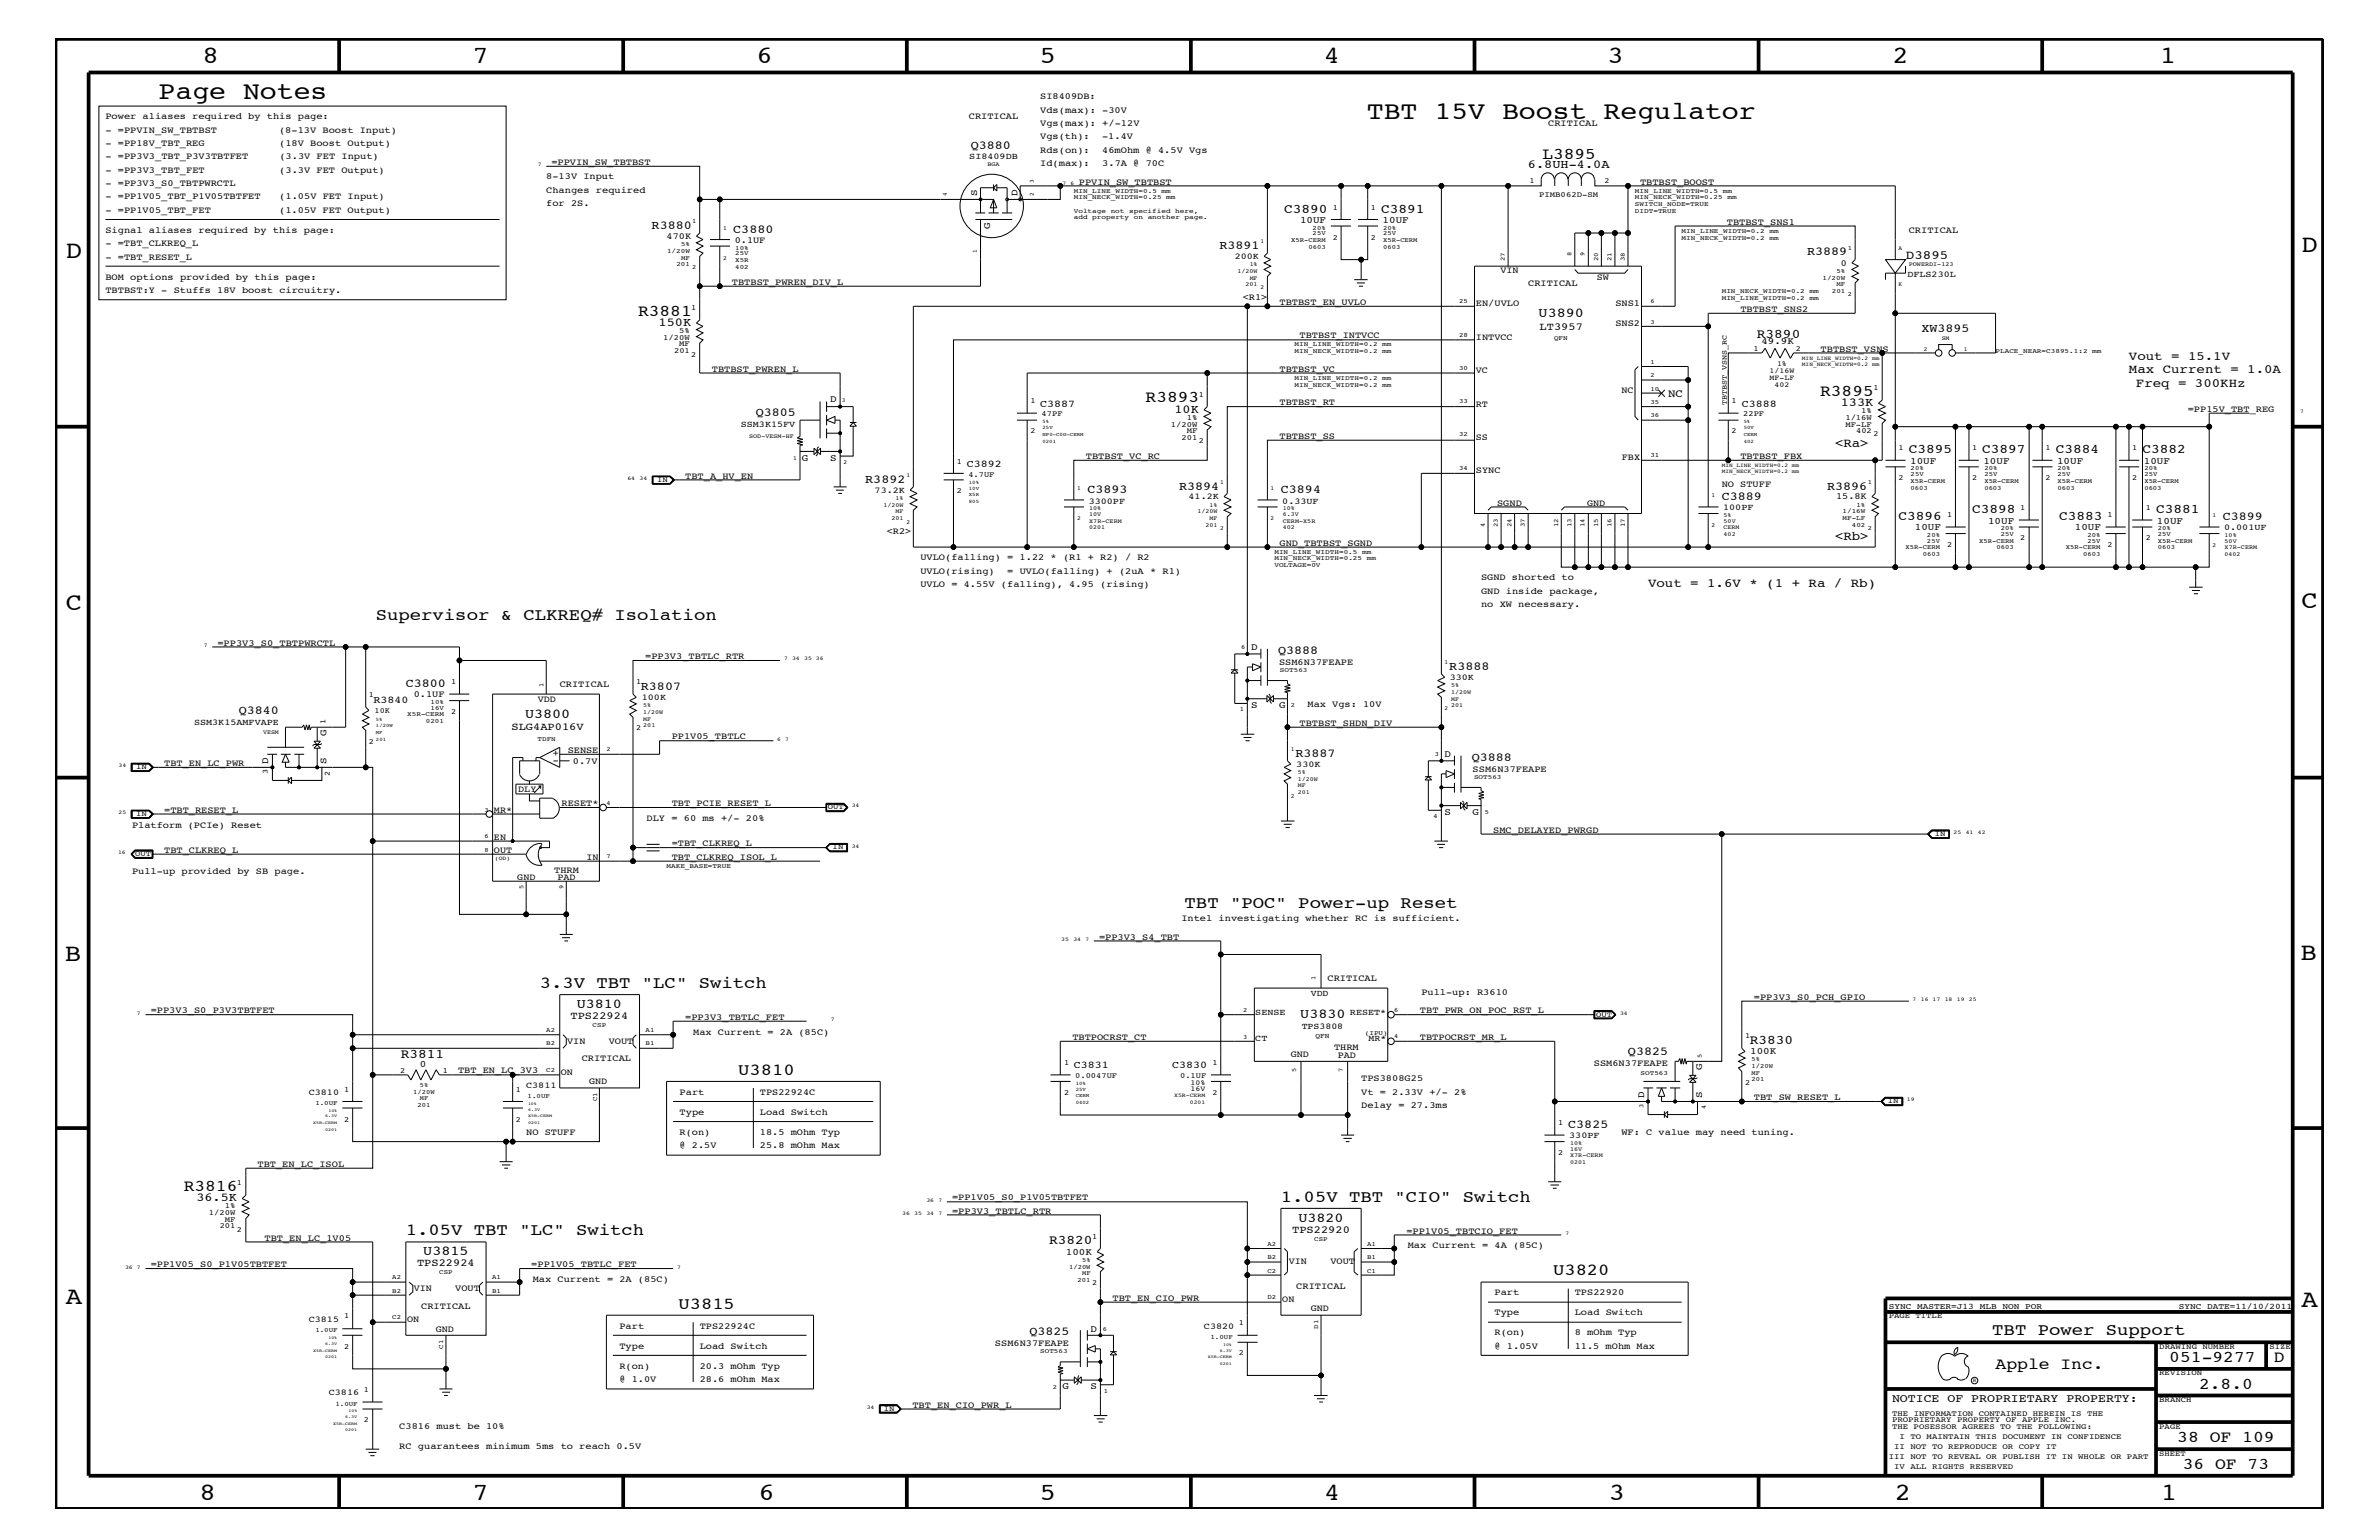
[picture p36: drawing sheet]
<svg xmlns="http://www.w3.org/2000/svg" width="432mm" height="279mm" viewBox="0 0 432 279" stroke-linecap="round" stroke-linejoin="round" font-family="sans-serif">
<defs><g id="words">
<g font-size="4.6">
<text x="28.8" y="18">Page Notes</text>
<text x="248.1" y="21.6">TBT 15V Boost Regulator</text>
</g>
<g font-size="4.5">
<text x="36.7" y="11.5">8</text>
<text x="85.8" y="11.5">7</text>
<text x="137.3" y="11.5">6</text>
<text x="188.7" y="11.5">5</text>
<text x="240.3" y="11.5">4</text>
<text x="291.8" y="11.5">3</text>
<text x="343.5" y="11.5">2</text>
<text x="392" y="11.5">1</text>
<text x="11.9" y="46.8">D</text>
<text x="417.7" y="45.7">D</text>
<text x="11.9" y="110.6">C</text>
<text x="417.7" y="110.3">C</text>
<text x="11.8" y="174.3">B</text>
<text x="417.6" y="174.2">B</text>
<text x="11.9" y="236.7">A</text>
<text x="417.7" y="237.1">A</text>
<text x="36.2" y="272.1">8</text>
<text x="85.8" y="272.1">7</text>
<text x="137.7" y="272.1">6</text>
<text x="188.7" y="272.1">5</text>
<text x="240.4" y="272.1">4</text>
<text x="292" y="272.1">3</text>
<text x="343.9" y="272.1">2</text>
<text x="392.2" y="272.1">1</text>
</g>
<g font-size="3">
<text x="280" y="28.8">L3895</text>
<text x="115.8" y="57.3">R3881</text>
<text x="330.4" y="71.8">R3895</text>
<text x="207.9" y="73">R3893</text>
<text x="68.2" y="112.6">Supervisor &amp; CLKREQ# Isolation</text>
<text x="215" y="164.7">TBT &quot;POC&quot; Power-up Reset</text>
<text x="98" y="179.3">3.3V TBT &quot;LC&quot; Switch</text>
<text x="134" y="195">U3810</text>
<text x="33.4" y="216.1">R3816</text>
<text x="232.5" y="218">1.05V TBT &quot;CIO&quot; Switch</text>
<text x="73.7" y="224.1">1.05V TBT &quot;LC&quot; Switch</text>
<text x="281.9" y="231.3">U3820</text>
<text x="123.1" y="237.4">U3815</text>
<text x="361.6" y="242.3">TBT Power Support</text>
<text x="362.2" y="248.4">Apple Inc.</text>
<text x="393.7" y="247.1">051-9277</text>
<text x="399.2" y="252">2.8.0</text>
<text x="412.7" y="247.1">D</text>
<text x="395.2" y="261.6">38 OF 109</text>
<text x="396.2" y="266.6">36 OF 73</text>
</g>
<g font-size="2.5">
<text x="279.3" y="57.5">U3890</text>
<text x="95.3" y="130.2">U3800</text>
<text x="104.7" y="182.9">U3810</text>
<text x="236" y="184.7">U3830</text>
<text x="235.7" y="221.7">U3820</text>
<text x="76.8" y="227.7">U3815</text>
</g>
<g font-size="2.4">
<text x="233.1" y="38.6">C3890</text>
<text x="250.7" y="38.6">C3891</text>
<text x="318.9" y="61.4">R3890</text>
<text x="346.5" y="82.2">C3895</text>
<text x="359.7" y="82.2">C3897</text>
<text x="373.1" y="82.2">C3884</text>
<text x="388.9" y="82.2">C3882</text>
<text x="344.6" y="94.3">C3896</text>
<text x="358" y="93.2">C3898</text>
<text x="373.7" y="94.3">C3883</text>
<text x="391.3" y="93.2">C3881</text>
<text x="72.8" y="192">R3811</text>
<text x="317.6" y="189.4">R3830</text>
<text x="190.4" y="225.7">R3820</text>
</g>
<g font-size="2.3">
<text x="345.9" y="47">D3895</text>
<text x="386.4" y="65.3">Vout = 15.1V</text>
<text x="386.4" y="67.7">Max Current = 1.0A</text>
<text x="387.7" y="70.1">Freq = 300KHz</text>
<text x="333.1" y="81.1">&lt;Ra&gt;</text>
<text x="333.1" y="98">&lt;Rb&gt;</text>
<text x="299.1" y="106.5">Vout = 1.6V * (1 + Ra / Rb)</text>
</g>
<g font-size="2.2">
<text x="176.2" y="27.1">Q3880</text>
<text x="277.3" y="30.5">6.8UH-4.0A</text>
<text x="118.3" y="41.5">R3880</text>
<text x="133.1" y="42.3">C3880</text>
<text x="221.3" y="45.2">R3891</text>
<text x="328" y="46.3">R3889</text>
<text x="119.5" y="59.1">150K</text>
<text x="348.8" y="60.3">XW3895</text>
<text x="137.2" y="75.6">Q3805</text>
<text x="213.2" y="74.9">10K</text>
<text x="334.1" y="73.7">133K</text>
<text x="157.1" y="87.6">R3892</text>
<text x="197.4" y="89.5">C3893</text>
<text x="214" y="88.8">R3894</text>
<text x="232.5" y="89.5">C3894</text>
<text x="331.6" y="88.8">R3896</text>
<text x="312.5" y="90.7">C3889</text>
<text x="403.4" y="94.3">C3899</text>
<text x="232" y="118.6">Q3888</text>
<text x="73.7" y="124.7">C3800</text>
<text x="116.3" y="125.2">R3807</text>
<text x="263.1" y="121.5">R3888</text>
<text x="43.3" y="129.6">Q3840</text>
<text x="235.1" y="137.3">R3887</text>
<text x="267.1" y="138">Q3888</text>
<text x="295.5" y="191.4">Q3825</text>
<text x="284.6" y="204.7">C3825</text>
<text x="35.6" y="217.9">36.5K</text>
<text x="186.9" y="242.3">Q3825</text>
</g>
<text font-size="2.1" x="343.4" y="254.4">NOTICE OF PROPRIETARY PROPERTY:</text>
<text font-size="2" x="302.8" y="72">NC</text>
<g font-size="1.9">
<text x="279.4" y="59.8">LT3957</text>
<text x="188.8" y="73.8">C3887</text>
<text x="316.1" y="73.8">C3888</text>
<text x="175.5" y="84.7">C3892</text>
<text x="67.8" y="127.6">R3840</text>
<text x="92.8" y="132.5">SLG4AP016V</text>
<text x="103.5" y="184.9">TPS22924</text>
<text x="194.9" y="193.7">C3831</text>
<text x="212.8" y="193.7">C3830</text>
<text x="234.5" y="223.6">TPS22920</text>
<text x="75.7" y="229.6">TPS22924</text>
</g>
<g font-size="1.8">
<text x="177.4" y="35.6" transform="rotate(-90 177.4 35.6)">S</text>
<text x="184.7" y="35.6" transform="rotate(-90 184.7 35.6)">D</text>
<text x="179.7" y="41.6" transform="rotate(-90 179.7 41.6)">G</text>
<text x="236" y="40.4">10UF</text>
<text x="251" y="40.4">10UF</text>
<text x="319.7" y="62.3">49.9K</text>
<text x="150.7" y="73">D</text>
<text x="145.5" y="83.6">G</text>
<text x="150.7" y="83.6">S</text>
<text x="346.7" y="84.1">10UF</text>
<text x="360" y="84.1">10UF</text>
<text x="373.4" y="84.1">10UF</text>
<text x="389.1" y="84.1">10UF</text>
<text x="360.8" y="95">10UF</text>
<text x="391.5" y="95">10UF</text>
<text x="347.6" y="96.2">10UF</text>
<text x="376.6" y="96.2">10UF</text>
<text x="227.1" y="117.9">D</text>
<text x="227.1" y="128.5">S</text>
<text x="232.2" y="128.5">G</text>
<text x="59.3" y="133.5" transform="rotate(-90 59.3 133.5)">G</text>
<text x="262.2" y="137.3">D</text>
<text x="48.7" y="138.6" transform="rotate(-90 48.7 138.6)">D</text>
<text x="59.3" y="138.6" transform="rotate(-90 59.3 138.6)">S</text>
<text x="262.2" y="147.9">S</text>
<text x="267.3" y="147.9">G</text>
<text x="317.7" y="191.2">100K</text>
<text x="76.2" y="193.7">0</text>
<text x="308.9" y="194.2" transform="rotate(-90 308.9 194.2)">G</text>
<text x="298.4" y="199.2" transform="rotate(-90 298.4 199.2)">D</text>
<text x="308.9" y="199.2" transform="rotate(-90 308.9 199.2)">S</text>
<text x="193.5" y="227.6">100K</text>
<text x="198" y="241.6">D</text>
<text x="192.9" y="252.1">G</text>
<text x="198" y="252.1">S</text>
</g>
<g font-size="1.7">
<text x="188.8" y="18">SI8409DB:</text>
<text x="19.1" y="21.6">Power aliases required by this page:</text>
<text x="175.9" y="21.6">CRITICAL</text>
<text x="188.8" y="22.9">Vgs(max): +/-12V</text>
<text x="188.8" y="20.4">Vds(max): -30V</text>
<text x="281" y="22.9">CRITICAL</text>
<text x="19.1" y="26.5">- =PP18V_TBT_REG</text>
<text x="19.1" y="24.1">- =PPVIN_SW_TBTBST</text>
<text x="19.1" y="28.9">- =PP3V3_TBT_P3V3TBTFET</text>
<text x="50.7" y="24.1">(8-13V Boost Input)</text>
<text x="50.7" y="26.5">(18V Boost Output)</text>
<text x="50.7" y="28.9">(3.3V FET Input)</text>
<text x="100.1" y="29.9">=PPVIN_SW_TBTBST</text>
<text x="188.8" y="27.7">Rds(on):</text>
<text x="188.8" y="25.3">Vgs(th):</text>
<text x="200" y="25.3">-1.4V</text>
<text x="200.1" y="27.7">46mOhm @ 4.5V Vgs</text>
<text x="19.1" y="33.7">- =PP3V3_S0_TBTPWRCTL</text>
<text x="19.1" y="31.4">- =PP3V3_TBT_FET</text>
<text x="50.7" y="31.4">(3.3V FET Output)</text>
<text x="99.1" y="32.5">8-13V Input</text>
<text x="99.1" y="35">Changes required</text>
<text x="188.8" y="30.2">Id(max):</text>
<text x="195.8" y="33.6">PPVIN_SW_TBTBST</text>
<text x="200.1" y="30.2">3.7A @ 70C</text>
<text x="297.7" y="33.6">TBTBST_BOOST</text>
<text x="19.1" y="36.2">- =PP1V05_TBT_P1V05TBTFET</text>
<text x="19.1" y="38.6">- =PP1V05_TBT_FET</text>
<text x="50.7" y="38.6">(1.05V FET Output)</text>
<text x="50.7" y="36.2">(1.05V FET Input)</text>
<text x="99.1" y="37.4">for 2S.</text>
<text x="313.4" y="40.8">TBTBST_SNS1</text>
<text x="19.1" y="42.3">Signal aliases required by this page:</text>
<text x="19.1" y="44.6">- =TBT_CLKREQ_L</text>
<text x="19.1" y="47.1">- =TBT_RESET_L</text>
<text x="121" y="43.4">470K</text>
<text x="133.3" y="44.1">0.1UF</text>
<text x="346.5" y="42.3">CRITICAL</text>
<text x="19.1" y="50.7">BOM options provided by this page:</text>
<text x="19.1" y="53.2">TBTBST:Y - Stuffs 18V boost circuitry.</text>
<text x="132.8" y="51.7">TBTBST_PWREN_DIV_L</text>
<text x="272.3" y="49.6">VIN</text>
<text x="277.4" y="51.9">CRITICAL</text>
<text x="289.8" y="50.7">SW</text>
<text x="334.1" y="48.2">0</text>
<text x="225.6" y="54.4">&lt;R1&gt;</text>
<text x="232.2" y="55.3">TBTBST_EN_UVLO</text>
<text x="267.9" y="55.6">EN/UVLO</text>
<text x="293.2" y="55.6">SNS1</text>
<text x="293.2" y="59.2">SNS2</text>
<text x="315.9" y="56.6">TBTBST_SNS2</text>
<text x="235.9" y="61.4">TBTBST_INTVCC</text>
<text x="267.9" y="61.7">INTVCC</text>
<text x="330.5" y="63.9">TBTBST_VSNS</text>
<text x="129.2" y="67.5">TBTBST_PWREN_L</text>
<text x="232.2" y="67.5">TBTBST_VC</text>
<text x="267.9" y="67.7">VC</text>
<text x="294.3" y="71.3">NC</text>
<text x="232.2" y="73.5">TBTBST_RT</text>
<text x="267.9" y="73.8">RT</text>
<text x="397.1" y="74.7">=PP15V_TBT_REG</text>
<text x="197.1" y="83.3">TBTBST_VC_RC</text>
<text x="232.2" y="79.6">TBTBST_SS</text>
<text x="267.9" y="79.9">SS</text>
<text x="294.4" y="83.5">FBX</text>
<text x="315.9" y="83.3">TBTBST_FBX</text>
<text x="124.4" y="86.9">TBT_A_HV_EN</text>
<text x="267.9" y="85.9">SYNC</text>
<text x="312.5" y="88.3">NO STUFF</text>
<text x="271.7" y="91.7">SGND</text>
<text x="288.1" y="91.7">GND</text>
<text x="333.2" y="90.6">15.8K</text>
<text x="161" y="96.8">&lt;R2&gt;</text>
<text x="167" y="101.6">UVLO(falling) = 1.22 * (R1 + R2) / R2</text>
<text x="232.2" y="99">GND_TBTBST_SGND</text>
<text x="167" y="106.5">UVLO = 4.55V (falling), 4.95 (rising)</text>
<text x="167" y="104.1">UVLO(rising)</text>
<text x="182.8" y="104.1">= UVLO(falling) + (2uA * R1)</text>
<text x="268.8" y="107.7">GND inside package,</text>
<text x="268.8" y="105.3">SGND shorted to</text>
<text x="268.8" y="110.2">no XW necessary.</text>
<text x="39.5" y="117.2">=PP3V3_S0_TBTPWRCTL</text>
<text x="117.1" y="119.6">=PP3V3_TBTLC_RTR</text>
<text x="101.6" y="124.7">CRITICAL</text>
<text x="232.2" y="120.6">SSM6N37FEAPE</text>
<text x="75.1" y="126.5">0.1UF</text>
<text x="97.6" y="127.4">VDD</text>
<text x="235.9" y="131.7">TBTBST_SHDN_DIV</text>
<text x="237.3" y="128.3">Max Vgs: 10V</text>
<text x="100.3" y="137.2">+</text>
<text x="103" y="136.6">SENSE</text>
<text x="121.9" y="134.1">PP1V05_TBTLC</text>
<text x="29.8" y="139">TBT_EN_LC_PWR</text>
<text x="94.1" y="143.7">DLY</text>
<text x="100.3" y="138.5">-</text>
<text x="104" y="138.5">0.7V</text>
<text x="267.3" y="140">SSM6N37FEAPE</text>
<text x="29.8" y="147.5">=TBT_RESET_L</text>
<text x="89.7" y="147.5">MR*</text>
<text x="101.9" y="146.2">RESET*</text>
<text x="117.3" y="149">DLY = 60 ms +/- 20%</text>
<text x="121.9" y="146.2">TBT_PCIE_RESET_L</text>
<text x="24" y="150.1">Platform (PCIe) Reset</text>
<text x="29.8" y="154.7">TBT_CLKREQ_L</text>
<text x="89.7" y="154.7">OUT</text>
<text x="89.7" y="152.3">EN</text>
<text x="106.4" y="156">IN</text>
<text x="121.9" y="153.5">=TBT_CLKREQ_L</text>
<text x="121.9" y="156">TBT_CLKREQ_ISOL_L</text>
<text x="271" y="151.1">SMC_DELAYED_PWRGD</text>
<text x="24" y="158.6">Pull-up provided by SB page.</text>
<text x="93.9" y="159.6">GND</text>
<text x="100.6" y="158.4">THRM</text>
<text x="101.2" y="159.6">PAD</text>
<text x="214.4" y="167.1">Intel investigating whether RC is sufficient.</text>
<text x="199.5" y="170.5">=PP3V3_S4_TBT</text>
<text x="241" y="178">CRITICAL</text>
<text x="27.3" y="183.8">=PP3V3_S0_P3V3TBTFET</text>
<text x="124.4" y="185">=PP3V3_TBTLC_FET</text>
<text x="257.7" y="183.8">TBT_PWR_ON_POC_RST_L</text>
<text x="258" y="180.5">Pull-up: R3610</text>
<text x="318.3" y="181.4">=PP3V3_S0_PCH_GPIO</text>
<text x="103" y="189.4">VIN</text>
<text x="110.5" y="189.4">VOUT</text>
<text x="125.8" y="187.7">Max Current = 2A (85C)</text>
<text x="194.6" y="188.7">TBTPOCRST_CT</text>
<text x="234.3" y="191.7">GND</text>
<text x="242.1" y="190.5">THRM</text>
<text x="242.8" y="192">PAD</text>
<text x="257.7" y="188.7">TBTPOCRST_MR_L</text>
<text x="83.1" y="194.8">TBT_EN_LC_3V3</text>
<text x="101.8" y="195">ON</text>
<text x="105.6" y="192.6">CRITICAL</text>
<text x="106.9" y="196.7">GND</text>
<text x="247.1" y="196.2">TPS3808G25</text>
<text x="289.3" y="193.3">SSM6N37FEAPE</text>
<text x="123.4" y="198.7">Part</text>
<text x="123.4" y="202.3">Type</text>
<text x="137.9" y="198.7">TPS22924C</text>
<text x="137.9" y="202.3">Load Switch</text>
<text x="247.1" y="198.7">Vt = 2.33V +/- 2%</text>
<text x="247.1" y="201">Delay = 27.3ms</text>
<text x="318.3" y="199.6">TBT_SW_RESET_L</text>
<text x="95.5" y="205.9">NO STUFF</text>
<text x="123.4" y="205.9">R(on)</text>
<text x="123.4" y="208.3">@ 2.5V</text>
<text x="137.9" y="205.9">18.5 mOhm Typ</text>
<text x="137.9" y="208.3">25.8 mOhm Max</text>
<text x="294.3" y="205.9">WF: C value may need tuning.</text>
<text x="46.7" y="211.7">TBT_EN_LC_ISOL</text>
<text x="172.8" y="220.2">=PP3V3_TBTLC_RTR</text>
<text x="172.8" y="217.8">=PP1V05_S0_P1V05TBTFET</text>
<text x="48" y="225.1">TBT_EN_LC_1V05</text>
<text x="255.3" y="223.9">=PP1V05_TBTCIO_FET</text>
<text x="255.5" y="226.5">Max Current = 4A (85C)</text>
<text x="27.3" y="229.9">=PP1V05_S0_P1V05TBTFET</text>
<text x="96.4" y="229.9">=PP1V05_TBTLC_FET</text>
<text x="96.7" y="232.6">Max Current = 2A (85C)</text>
<text x="233.9" y="229.4">VIN</text>
<text x="235.3" y="233.8">CRITICAL</text>
<text x="241.5" y="229.4">VOUT</text>
<text x="73.9" y="239.9">ON</text>
<text x="75.1" y="234.3">VIN</text>
<text x="76.5" y="237.4">CRITICAL</text>
<text x="82.6" y="234.3">VOUT</text>
<text x="201.9" y="236">TBT_EN_CIO_PWR</text>
<text x="232.7" y="236.2">ON</text>
<text x="237.9" y="237.9">GND</text>
<text x="271.3" y="238.6">Type</text>
<text x="271.3" y="235">Part</text>
<text x="285.8" y="238.6">Load Switch</text>
<text x="285.8" y="235">TPS22920</text>
<text x="79.1" y="241.6">GND</text>
<text x="112.4" y="241.1">Part</text>
<text x="112.4" y="244.7">Type</text>
<text x="127" y="241.1">TPS22924C</text>
<text x="127" y="244.7">Load Switch</text>
<text x="180.6" y="244.2">SSM6N37FEAPE</text>
<text x="271.3" y="244.7">@ 1.05V</text>
<text x="271.3" y="242.3">R(on)</text>
<text x="285.8" y="242.3">8 mOhm Typ</text>
<text x="285.8" y="244.7">11.5 mOhm Max</text>
<text x="112.4" y="248.4">R(on)</text>
<text x="112.4" y="250.7">@ 1.0V</text>
<text x="127" y="250.7">28.6 mOhm Max</text>
<text x="127" y="248.4">20.3 mOhm Typ</text>
<text x="165.6" y="255.4">TBT_EN_CIO_PWR_L</text>
<text x="72.5" y="262.9">RC guarantees minimum 5ms to reach 0.5V</text>
<text x="72.5" y="259.3">C3816 must be 10%</text>
</g>
<g font-size="1.6">
<text x="175.9" y="28.9">SI8409DB</text>
<text x="224.1" y="47">200K</text>
<text x="346.2" y="50.3">DFLS230L</text>
<text x="134.5" y="77.5">SSM3K15FV</text>
<text x="158.7" y="89.4">73.2K</text>
<text x="197.6" y="91.4">3300PF</text>
<text x="215.7" y="90.6">41.2K</text>
<text x="232.7" y="91.4">0.33UF</text>
<text x="312.8" y="92.6">100PF</text>
<text x="403.7" y="96.2">0.001UF</text>
<text x="263.1" y="123.4">330K</text>
<text x="35.2" y="131.6">SSM3K15AMFVAPE</text>
<text x="116.5" y="127">100K</text>
<text x="235.3" y="139.1">330K</text>
<text x="227.8" y="184.1">SENSE</text>
<text x="237.9" y="180.7">VDD</text>
<text x="245" y="184.1">RESET*</text>
<text x="227.8" y="188.9">CT</text>
<text x="236.3" y="186.6">TPS3808</text>
<text x="248.4" y="188.9">MR*</text>
<text x="95.5" y="197.4">C3811</text>
<text x="56" y="198.7">C3810</text>
<text x="284.8" y="206.5">330PF</text>
<text x="56" y="239.9">C3815</text>
<text x="218.5" y="241.1">C3820</text>
<text x="59.7" y="253.2">C3816</text>
</g>
<g font-size="1.5">
<text x="342.8" y="237.4">SYNC_MASTER=J13_MLB_NON_POR</text>
<text x="395.5" y="237.4">SYNC_DATE=11/10/2011</text>
</g>
<g font-size="1.4">
<text x="277.6" y="33.1">1</text>
<text x="279.4" y="35.7">PIMB062D-SM</text>
<text x="291.3" y="33.1">2</text>
<text x="241.9" y="38">1</text>
<text x="248.8" y="38">1</text>
<text x="241.9" y="43.5">2</text>
<text x="248.8" y="43.5">2</text>
<text x="125.5" y="56.2">1</text>
<text x="120.4" y="61.7">1/20W</text>
<text x="122.3" y="64">201</text>
<text x="123.3" y="60.4">5%</text>
<text x="123.3" y="62.9">MF</text>
<text x="125.5" y="64.7">2</text>
<text x="318.3" y="63.7">1</text>
<text x="326" y="63.7">2</text>
<text x="217.6" y="72">1</text>
<text x="321.2" y="67.7">1/16W</text>
<text x="321.2" y="68.9">MF-LF</text>
<text x="322.1" y="70.1">402</text>
<text x="322.5" y="66.5">1%</text>
<text x="340" y="70.7">1</text>
<text x="187" y="73.2">1</text>
<text x="189.1" y="75.6">47PF</text>
<text x="212.5" y="77.4">1/20W</text>
<text x="215.4" y="76.2">1%</text>
<text x="313.4" y="73.5" transform="rotate(-90 313.4 73.5)">TBTBST_VSNS_RC</text>
<text x="314.3" y="73.2">1</text>
<text x="316.4" y="75.6">22PF</text>
<text x="334.9" y="77.4">MF-LF</text>
<text x="334.9" y="76.2">1/16W</text>
<text x="337.8" y="75">1%</text>
<text x="187" y="78.6">2</text>
<text x="214.5" y="79.9">201</text>
<text x="215.4" y="78.6">MF</text>
<text x="217.6" y="80.5">2</text>
<text x="314.3" y="78.6">2</text>
<text x="336.9" y="78.6">402</text>
<text x="340" y="79.2">2</text>
<text x="344.6" y="81.6">1</text>
<text x="358" y="81.6">1</text>
<text x="371.3" y="81.6">1</text>
<text x="387" y="81.6">1</text>
<text x="119.3" y="87.5">IN</text>
<text x="173.7" y="84.1">1</text>
<text x="173.7" y="89.5">2</text>
<text x="175.8" y="86.5">4.7UF</text>
<text x="344.6" y="87.1">2</text>
<text x="358" y="87.1">2</text>
<text x="371.3" y="87.1">2</text>
<text x="387" y="87.1">2</text>
<text x="353.4" y="93.8">1</text>
<text x="366.7" y="92.6">1</text>
<text x="382.5" y="93.8">1</text>
<text x="389.5" y="92.6">1</text>
<text x="353.4" y="99.3">2</text>
<text x="366.7" y="98">2</text>
<text x="382.5" y="99.3">2</text>
<text x="389.5" y="98">2</text>
<text x="81.9" y="124.1">1</text>
<text x="115.5" y="124.1">1</text>
<text x="59.1" y="131.3" transform="rotate(-90 59.1 131.3)">1</text>
<text x="67" y="126.5">1</text>
<text x="68" y="129.4">10K</text>
<text x="81.9" y="129.6">2</text>
<text x="67" y="135">2</text>
<text x="115.5" y="132.5">2</text>
<text x="24.7" y="139.6">IN</text>
<text x="48.6" y="140.5" transform="rotate(-90 48.6 140.5)">3</text>
<text x="59.9" y="140.7" transform="rotate(-90 59.9 140.7)">2</text>
<text x="24.7" y="148.1">IN</text>
<text x="150.3" y="146.8">OUT</text>
<text x="24.6" y="155.4">OUT</text>
<text x="151.1" y="154.1">IN</text>
<text x="351.2" y="151.8">IN</text>
<text x="289.7" y="184.4">OUT</text>
<text x="316.7" y="188.3">1</text>
<text x="72.6" y="194.7">2</text>
<text x="80.3" y="194.7">1</text>
<text x="193.1" y="193.2">1</text>
<text x="195.2" y="195.6">0.0047UF</text>
<text x="214.2" y="195.6">0.1UF</text>
<text x="216.1" y="197.9">16V</text>
<text x="216.1" y="196.8">10%</text>
<text x="220" y="193.2">1</text>
<text x="316.7" y="196.8">2</text>
<text x="62.5" y="198.1">1</text>
<text x="62.5" y="203.5">2</text>
<text x="93.6" y="198.1">1</text>
<text x="93.6" y="203.5">2</text>
<text x="193.1" y="198.7">2</text>
<text x="220" y="198.7">2</text>
<text x="342.6" y="200.2">IN</text>
<text x="282.8" y="204.1">1</text>
<text x="282.8" y="209.6">2</text>
<text x="43" y="215">1</text>
<text x="37.9" y="220.4">1/20W</text>
<text x="40.8" y="221.7">MF</text>
<text x="40.8" y="219.2">1%</text>
<text x="39.9" y="222.9">201</text>
<text x="43" y="223.5">2</text>
<text x="198.2" y="224.7">1</text>
<text x="198.2" y="233.2">2</text>
<text x="62.5" y="239.2">1</text>
<text x="342.8" y="239.2">PAGE TITLE</text>
<text x="62.5" y="244.7">2</text>
<text x="224.9" y="240.5">1</text>
<text x="224.9" y="245.9">2</text>
<text x="391.9" y="244.7">DRAWING NUMBER</text>
<text x="411.9" y="244.7">SIZE</text>
<text x="391.9" y="249.5">REVISION</text>
<text x="66" y="252.6">1</text>
<text x="160.4" y="256">IN</text>
<text x="343.4" y="256.8">THE INFORMATION CONTAINED HEREIN IS THE</text>
<text x="391.9" y="254.4">BRANCH</text>
<text x="66" y="258">2</text>
<text x="343.4" y="258">PROPRIETARY PROPERTY OF APPLE INC.</text>
<text x="343.4" y="259.3">THE POSESSOR AGREES TO THE FOLLOWING:</text>
<text x="343.8" y="262.9">II NOT TO REPRODUCE OR COPY IT</text>
<text x="344.8" y="261.1">I TO MAINTAIN THIS DOCUMENT IN CONFIDENCE</text>
<text x="391.9" y="259.3">PAGE</text>
<text x="342.8" y="264.7">III NOT TO REVEAL OR PUBLISH IT IN WHOLE OR PART</text>
<text x="343.8" y="266.6">IV ALL RIGHTS RESERVED</text>
<text x="391.9" y="264.1">SHEET</text>
</g>
<text font-size="1.3" x="238.8" y="188.2">QFN</text>
<g font-size="1.2">
<text x="194.9" y="35">MIN_LINE_WIDTH=0.5</text>
<text x="210.8" y="35">mm</text>
<text x="296.8" y="35">MIN_LINE_WIDTH=0.5</text>
<text x="312.7" y="35">mm</text>
<text x="125.6" y="40.4">1</text>
<text x="194.9" y="39.8">add</text>
<text x="194.9" y="38.6">Voltage</text>
<text x="194.9" y="36.2">MIN_NECK_WIDTH=0.25</text>
<text x="198.3" y="39.8">property</text>
<text x="201.6" y="38.6">not</text>
<text x="205" y="38.6">specified</text>
<text x="205.8" y="39.8">on</text>
<text x="208.3" y="39.8">another</text>
<text x="211.7" y="36.2">mm</text>
<text x="213.3" y="38.6">here,</text>
<text x="215" y="39.8">page.</text>
<text x="238.3" y="41.7">20%</text>
<text x="251" y="41.7">20%</text>
<text x="296.8" y="38.6">DIDT=TRUE</text>
<text x="296.8" y="37.4">SWITCH_NODE=TRUE</text>
<text x="296.8" y="36.2">MIN_NECK_WIDTH=0.25</text>
<text x="313.5" y="36.2">mm</text>
<text x="121.1" y="45.9">1/20W</text>
<text x="123.6" y="44.6">5%</text>
<text x="123.6" y="47.1">MF</text>
<text x="133.4" y="46.3">25V</text>
<text x="133.4" y="47.6">X5R</text>
<text x="133.4" y="45.3">10%</text>
<text x="234.4" y="44">X5R-CERM</text>
<text x="237.5" y="45.2">0603</text>
<text x="238.3" y="42.7">25V</text>
<text x="251" y="44">X5R-CERM</text>
<text x="251" y="45.2">0603</text>
<text x="251" y="42.7">25V</text>
<text x="273.1" y="47.4" transform="rotate(-90 273.1 47.4)">27</text>
<text x="285.2" y="46.5" transform="rotate(-90 285.2 46.5)">8</text>
<text x="287.6" y="46.5" transform="rotate(-90 287.6 46.5)">9</text>
<text x="290.1" y="47.4" transform="rotate(-90 290.1 47.4)">20</text>
<text x="292.5" y="47.4" transform="rotate(-90 292.5 47.4)">21</text>
<text x="294.9" y="47.4" transform="rotate(-90 294.9 47.4)">38</text>
<text x="305.2" y="42.3">MIN_LINE_WIDTH=0.2</text>
<text x="305.2" y="43.5">MIN_NECK_WIDTH=0.2</text>
<text x="321.2" y="42.3">mm</text>
<text x="321.2" y="43.5">mm</text>
<text x="335.4" y="45.3">1</text>
<text x="122.8" y="48.3">201</text>
<text x="125.6" y="48.9">2</text>
<text x="133.4" y="48.8">402</text>
<text x="312.5" y="53.2">MIN_NECK_WIDTH=0.2</text>
<text x="328.4" y="53.2">mm</text>
<text x="330.8" y="50.7">1/20W</text>
<text x="332.5" y="53.2">201</text>
<text x="333.3" y="51.9">MF</text>
<text x="333.3" y="49.6">5%</text>
<text x="335.4" y="53.8">2</text>
<text x="264.8" y="55">25</text>
<text x="299.6" y="55.1">6</text>
<text x="299.6" y="58.7">3</text>
<text x="312.5" y="54.4">MIN_LINE_WIDTH=0.2</text>
<text x="328.4" y="54.4">mm</text>
<text x="234.9" y="64">MIN_NECK_WIDTH=0.2</text>
<text x="234.9" y="62.9">MIN_LINE_WIDTH=0.2</text>
<text x="250.9" y="64">mm</text>
<text x="250.9" y="62.9">mm</text>
<text x="264.8" y="61.1">28</text>
<text x="282.1" y="61.7">QFN</text>
<text x="299.6" y="66">1</text>
<text x="362.2" y="64">PLACE_NEAR=C3895.1:2</text>
<text x="379.8" y="64">mm</text>
<text x="234.9" y="68.9">MIN_LINE_WIDTH=0.2</text>
<text x="234.9" y="70.1">MIN_NECK_WIDTH=0.2</text>
<text x="250.9" y="68.9">mm</text>
<text x="250.9" y="70.1">mm</text>
<text x="264.8" y="67.1">30</text>
<text x="299.6" y="68.4">2</text>
<text x="299.6" y="70.9">10</text>
<text x="264.8" y="73.2">33</text>
<text x="299.6" y="73.3">35</text>
<text x="299.6" y="75.7">36</text>
<text x="264.8" y="79.2">32</text>
<text x="299.6" y="83">31</text>
<text x="264.8" y="85.3">34</text>
<text x="339" y="87.7">1</text>
<text x="346.8" y="85.3">20%</text>
<text x="346.8" y="86.4">25V</text>
<text x="346.8" y="88.8">0603</text>
<text x="346.8" y="87.6">X5R-CERM</text>
<text x="360.2" y="86.4">25V</text>
<text x="360.2" y="85.3">20%</text>
<text x="360.2" y="87.6">X5R-CERM</text>
<text x="360.2" y="88.8">0603</text>
<text x="373.5" y="85.3">20%</text>
<text x="373.5" y="86.4">25V</text>
<text x="373.5" y="88.8">0603</text>
<text x="373.5" y="87.6">X5R-CERM</text>
<text x="389.2" y="88.8">0603</text>
<text x="389.2" y="85.3">20%</text>
<text x="389.2" y="86.4">25V</text>
<text x="389.2" y="87.6">X5R-CERM</text>
<text x="269.5" y="95.6" transform="rotate(-90 269.5 95.6)">4</text>
<text x="271.9" y="95.6" transform="rotate(-90 271.9 95.6)">23</text>
<text x="274.3" y="95.6" transform="rotate(-90 274.3 95.6)">24</text>
<text x="276.8" y="95.6" transform="rotate(-90 276.8 95.6)">37</text>
<text x="282.8" y="95.6" transform="rotate(-90 282.8 95.6)">12</text>
<text x="285.2" y="95.6" transform="rotate(-90 285.2 95.6)">13</text>
<text x="287.6" y="95.6" transform="rotate(-90 287.6 95.6)">14</text>
<text x="290.1" y="95.6" transform="rotate(-90 290.1 95.6)">15</text>
<text x="292.5" y="95.6" transform="rotate(-90 292.5 95.6)">16</text>
<text x="294.9" y="95.6" transform="rotate(-90 294.9 95.6)">17</text>
<text x="334.4" y="94.3">MF-LF</text>
<text x="334.4" y="93.2">1/16W</text>
<text x="336.1" y="95.6">402</text>
<text x="337" y="92">1%</text>
<text x="231.3" y="100.4">MIN_LINE_WIDTH=0.5</text>
<text x="231.3" y="101.6">MIN_NECK_WIDTH=0.25</text>
<text x="247.2" y="100.4">mm</text>
<text x="248.1" y="101.6">mm</text>
<text x="339" y="96.2">2</text>
<text x="345.9" y="99.7">X5R-CERM</text>
<text x="349" y="101">0603</text>
<text x="349.8" y="98.5">25V</text>
<text x="349.8" y="97.4">20%</text>
<text x="359.2" y="98.5">X5R-CERM</text>
<text x="362.4" y="99.7">0603</text>
<text x="363.1" y="96.2">20%</text>
<text x="363.1" y="97.3">25V</text>
<text x="375" y="99.7">X5R-CERM</text>
<text x="378.1" y="101">0603</text>
<text x="378.9" y="98.5">25V</text>
<text x="378.9" y="97.4">20%</text>
<text x="391.7" y="99.7">0603</text>
<text x="391.7" y="96.2">20%</text>
<text x="391.7" y="97.3">25V</text>
<text x="391.7" y="98.5">X5R-CERM</text>
<text x="231.3" y="102.9">VOLTAGE=0V</text>
<text x="225.3" y="117.8">6</text>
<text x="98.6" y="124.7" transform="rotate(-90 98.6 124.7)">1</text>
<text x="232.3" y="121.9">SOT563</text>
<text x="73.9" y="130">X5R-CERM</text>
<text x="77.3" y="131.3">0201</text>
<text x="78.1" y="128.8">16V</text>
<text x="78.1" y="127.7">10%</text>
<text x="225" y="129.1">1</text>
<text x="234.3" y="128.3">2</text>
<text x="97.6" y="134.4">TDFN</text>
<text x="110.1" y="136.3">2</text>
<text x="260.4" y="137.2">3</text>
<text x="267.5" y="141.3">SOT563</text>
<text x="88" y="147.3">3</text>
<text x="110.1" y="146">4</text>
<text x="260.2" y="148.4">4</text>
<text x="269.5" y="147.7">5</text>
<text x="88" y="152.1">6</text>
<text x="88" y="154.5">8</text>
<text x="110.1" y="155.7">7</text>
<text x="95" y="161.3" transform="rotate(-90 95 161.3)">5</text>
<text x="102.3" y="161.3" transform="rotate(-90 102.3 161.3)">9</text>
<text x="121" y="157.4">MAKE_BASE=TRUE</text>
<text x="238.8" y="177.7" transform="rotate(-90 238.8 177.7)">1</text>
<text x="225.6" y="183.6">2</text>
<text x="253.1" y="183.6">6</text>
<text x="99.1" y="187.2">A2</text>
<text x="99.1" y="189.7">B2</text>
<text x="107.6" y="186.3">CSP</text>
<text x="117.2" y="187.2">A1</text>
<text x="117.2" y="189.7">B1</text>
<text x="225.6" y="188.6">3</text>
<text x="247.7" y="187.7">(IPU)</text>
<text x="253.1" y="188.4">4</text>
<text x="308.9" y="192" transform="rotate(-90 308.9 192)">5</text>
<text x="76.2" y="197.2">5%</text>
<text x="99.1" y="194.5">C2</text>
<text x="235.3" y="194.4" transform="rotate(-90 235.3 194.4)">5</text>
<text x="243.8" y="194.4" transform="rotate(-90 243.8 194.4)">7</text>
<text x="297.8" y="195">SOT563</text>
<text x="317.9" y="192.6">5%</text>
<text x="317.9" y="193.7">1/20W</text>
<text x="317.9" y="195">MF</text>
<text x="317.9" y="196.2">201</text>
<text x="57.2" y="200.4">1.0UF</text>
<text x="75" y="198.4">1/20W</text>
<text x="75.8" y="200.9">201</text>
<text x="76.2" y="199.6">MF</text>
<text x="95.8" y="199.2">1.0UF</text>
<text x="108.4" y="199.8" transform="rotate(-90 108.4 199.8)">C1</text>
<text x="298.3" y="200.9" transform="rotate(-90 298.3 200.9)">3</text>
<text x="309.6" y="201.2" transform="rotate(-90 309.6 201.2)">4</text>
<text x="230" y="226">A2</text>
<text x="238.5" y="225.1">CSP</text>
<text x="248.2" y="226">A1</text>
<text x="71.2" y="232.1">A2</text>
<text x="79.7" y="231.1">CSP</text>
<text x="89.3" y="232.1">A1</text>
<text x="194.1" y="230.2">1/20W</text>
<text x="195.6" y="232.6">201</text>
<text x="196.4" y="231.3">MF</text>
<text x="196.4" y="229">5%</text>
<text x="230" y="228.5">B2</text>
<text x="230" y="230.9">C2</text>
<text x="248.2" y="228.5">B1</text>
<text x="248.2" y="230.9">C1</text>
<text x="71.2" y="239.4">C2</text>
<text x="71.2" y="234.6">B2</text>
<text x="89.3" y="234.6">B1</text>
<text x="230" y="235.7">D2</text>
<text x="57.2" y="241.7">1.0UF</text>
<text x="80.4" y="244.7" transform="rotate(-90 80.4 244.7)">C1</text>
<text x="188.8" y="245.6">SOT563</text>
<text x="200.2" y="241.4">6</text>
<text x="219.7" y="242.9">1.0UF</text>
<text x="239.3" y="241.1" transform="rotate(-90 239.3 241.1)">D1</text>
<text x="191.1" y="252">2</text>
<text x="60.9" y="255">1.0UF</text>
<text x="200.3" y="252.7">1</text>
</g>
<g font-size="1.1">
<text x="171.9" y="35.6" transform="rotate(-90 171.9 35.6)">4</text>
<text x="179.2" y="30.2">BGA</text>
<text x="187.6" y="35.6" transform="rotate(-90 187.6 35.6)">2</text>
<text x="187.6" y="33.1" transform="rotate(-90 187.6 33.1)">3</text>
<text x="131.2" y="41.7">1</text>
<text x="131.2" y="47.1">2</text>
<text x="177.3" y="45.9" transform="rotate(-90 177.3 45.9)">1</text>
<text x="228.8" y="44.1">1</text>
<text x="344.6" y="45.3">A</text>
<text x="224.6" y="49.6">1/20W</text>
<text x="226.1" y="51.9">201</text>
<text x="226.8" y="50.7">MF</text>
<text x="226.8" y="48.3">1%</text>
<text x="228.8" y="52.5">2</text>
<text x="344.6" y="51.9">K</text>
<text x="346.5" y="48.3">POWERDI-123</text>
<text x="349.2" y="63.7">2</text>
<text x="352.4" y="61.7">SM</text>
<text x="356.4" y="63.7">1</text>
<text x="152.8" y="72.9">3</text>
<text x="136" y="79.4">SOD-VESM-HF</text>
<text x="143.9" y="83.5">1</text>
<text x="153.1" y="84.2">2</text>
<text x="164.5" y="86.5">1</text>
<text x="195.5" y="88.9">1</text>
<text x="221.5" y="87.7">1</text>
<text x="230.6" y="88.9">1</text>
<text x="160.4" y="92">1/20W</text>
<text x="161.8" y="94.3">201</text>
<text x="162.6" y="93.2">MF</text>
<text x="162.6" y="90.7">1%</text>
<text x="164.5" y="95">2</text>
<text x="195.5" y="94.3">2</text>
<text x="197.7" y="93.7">10V</text>
<text x="197.7" y="94.9">X7R-CERM</text>
<text x="197.7" y="92.6">10%</text>
<text x="217.3" y="93.2">1/20W</text>
<text x="218.8" y="95.6">201</text>
<text x="219.5" y="92">1%</text>
<text x="219.5" y="94.3">MF</text>
<text x="230.6" y="94.3">2</text>
<text x="232.8" y="93.7">6.3V</text>
<text x="232.8" y="94.9">CERM-X5R</text>
<text x="232.8" y="92.6">10%</text>
<text x="310.6" y="90.1">1</text>
<text x="310.6" y="95.6">2</text>
<text x="312.8" y="93.8">5%</text>
<text x="312.8" y="94.9">50V</text>
<text x="401.6" y="93.8">1</text>
<text x="197.7" y="96">0201</text>
<text x="221.5" y="96.2">2</text>
<text x="232.8" y="96">402</text>
<text x="312.8" y="96">CERM</text>
<text x="312.8" y="97.3">402</text>
<text x="401.6" y="99.3">2</text>
<text x="403.8" y="98.5">50V</text>
<text x="403.8" y="97.4">10%</text>
<text x="403.8" y="101">0402</text>
<text x="403.8" y="99.7">X7R-CERM</text>
<text x="262.2" y="120.4">1</text>
<text x="263.4" y="124.7">5%</text>
<text x="263.4" y="125.9">1/20W</text>
<text x="116.8" y="128.3">5%</text>
<text x="116.8" y="129.6">1/20W</text>
<text x="116.8" y="130.8">MF</text>
<text x="116.8" y="131.9">201</text>
<text x="262.2" y="128.9">2</text>
<text x="263.4" y="127.1">MF</text>
<text x="263.4" y="128.3">201</text>
<text x="47.8" y="133.2">VESM</text>
<text x="234.3" y="136.2">1</text>
<text x="235.5" y="141.7">1/20W</text>
<text x="235.5" y="142.9">MF</text>
<text x="235.5" y="140.4">5%</text>
<text x="234.3" y="144.7">2</text>
<text x="235.5" y="144">201</text>
<text x="285" y="208.8">16V</text>
<text x="285" y="207.7">10%</text>
<text x="285" y="210">X7R-CERM</text>
<text x="285" y="211.3">0201</text>
</g>
<g font-size="1">
<text x="97.6" y="30.2">7</text>
<text x="192.9" y="33.6">7</text>
<text x="194.3" y="33.6">6</text>
<text x="327.1" y="65.3">MIN_LINE_WIDTH=0.2 mm</text>
<text x="327.1" y="66.5">MIN_NECK_WIDTH=0.2 mm</text>
<text x="417.5" y="75">7</text>
<text x="113.9" y="87.1">64</text>
<text x="116.1" y="87.1">34</text>
<text x="312.5" y="85.9">MIN_NECK_WIDTH=0.2 mm</text>
<text x="312.5" y="84.7">MIN_LINE_WIDTH=0.2 mm</text>
<text x="37" y="117.4">7</text>
<text x="142.3" y="119.8">7</text>
<text x="143.8" y="119.8">34</text>
<text x="146" y="119.8">35 36</text>
<text x="141.1" y="134.4">6</text>
<text x="142.5" y="134.4">7</text>
<text x="21.5" y="139.2">34</text>
<text x="21.5" y="147.7">25</text>
<text x="154.6" y="146.5">34</text>
<text x="21.4" y="155">16</text>
<text x="89.8" y="156">(OD)</text>
<text x="154.6" y="153.8">34</text>
<text x="354.6" y="151.3">25</text>
<text x="356.8" y="151.3">41</text>
<text x="359" y="151.3">42</text>
<text x="192.6" y="170.7">35</text>
<text x="194.8" y="170.7">34</text>
<text x="197" y="170.7">7</text>
<text x="24.8" y="184.1">7</text>
<text x="150.8" y="185.3">7</text>
<text x="294" y="184.1">34</text>
<text x="347.1" y="181.6">7</text>
<text x="348.7" y="181.6">16 17</text>
<text x="353" y="181.6">18</text>
<text x="355.2" y="181.6">19</text>
<text x="357.4" y="181.6">25</text>
<text x="213.1" y="199.1">X5R-CERM</text>
<text x="216" y="200.3">0201</text>
<text x="346.1" y="199.8">19</text>
<text x="163.7" y="220.4">36</text>
<text x="165.9" y="220.4">35</text>
<text x="168.1" y="218">36</text>
<text x="168.1" y="220.4">34</text>
<text x="170.3" y="218">7</text>
<text x="170.3" y="220.4">7</text>
<text x="284.1" y="224.1">7</text>
<text x="22.7" y="230.2">36 7</text>
<text x="122.9" y="230.2">7</text>
<text x="358.1" y="250.7">R</text>
<text x="157.3" y="255.6">34</text>
</g>
<g font-size=".9">
<text x="189.2" y="77.9">25V</text>
<text x="189.2" y="76.8">5%</text>
<text x="316.5" y="76.8">5%</text>
<text x="316.5" y="77.9">50V</text>
<text x="189.2" y="80.3">0201</text>
<text x="189.2" y="79.1">NP0-C0G-CERM</text>
<text x="316.5" y="79.1">CERM</text>
<text x="316.5" y="80.3">402</text>
<text x="175.9" y="88.8">10V</text>
<text x="175.9" y="87.7">10%</text>
<text x="175.9" y="91.2">805</text>
<text x="175.9" y="90">X5R</text>
<text x="68.2" y="131.9">1/20W</text>
<text x="68.2" y="130.8">5%</text>
<text x="68.2" y="134.4">201</text>
<text x="68.2" y="133.2">MF</text>
<text x="195.2" y="197.9">25V</text>
<text x="195.2" y="196.8">10%</text>
<text x="195.2" y="199.1">CERM</text>
<text x="195.2" y="200.3">0402</text>
</g>
<g font-size=".8">
<text x="56.8" y="204">X5R-CERM</text>
<text x="59" y="202.7">6.3V</text>
<text x="59.6" y="201.7">10%</text>
<text x="95.8" y="200.4">10%</text>
<text x="95.8" y="201.5">6.3V</text>
<text x="95.8" y="202.7">X5R-CERM</text>
<text x="95.8" y="204">0201</text>
<text x="59" y="205.2">0201</text>
<text x="56.8" y="245.2">X5R-CERM</text>
<text x="59" y="244">6.3V</text>
<text x="59.6" y="242.9">10%</text>
<text x="221.4" y="245.2">6.3V</text>
<text x="222" y="244.1">10%</text>
<text x="59" y="246.4">0201</text>
<text x="219.2" y="246.4">X5R-CERM</text>
<text x="221.4" y="247.6">0201</text>
<text x="62.7" y="257.3">6.3V</text>
<text x="63.2" y="256.2">10%</text>
<text x="60.5" y="258.5">X5R-CERM</text>
<text x="62.7" y="259.7">0201</text>
</g>
</g></defs>
<g fill="none" stroke="#000" stroke-width=".18">
<path d="M17.9 19.2h74v35.2h-74zM19.1 39.8h71.6M99.1 30.2h27.9v6h3.6M127 36.2v6.1l-.6 .6 1.2 .6-1.2 .6 1.2 .5-1.2 .7 1.2 .6-.6 .6v11.5l-.6 .6 1.2 .6-1.2 .6 1.2 .6-1.2 .7 1.2 .6-.6 .6v5.4h25.5v6.1M177 38.6h1.8M177 39.8h6.7M178 39.8v12.1h-47.4M179.4 38.6h1.9M180.3 36.2l.6 1.5h-1.2zM180.3 36.2h-49.7v7.3M180.3 33.5v1.2M180.3 36.2v2.4"/>
<path d="M180.3 34.1h-2.3v4.5M180.9 33.5v1.2l-.6-.6zM180.9 34.1h1.9v4.5M181.9 38.6h1.8M182.8 36.2h9.6v-2.5h-7.2v2.5M192.4 33.7h51M230 33.7v12.2l-.6 .6 1.2 .6-1.2 .6 1.2 .6-1.2 .6 1.2 .7-.6 .6v5.4h37.6M241.6 39.8h3.6M246.5 39.8h3.6M248.2 33.7h-4.8v6.1M261.6 33.7v88.6l.6 .6-1.3 .6 1.3 .6-1.3 .6 1.3 .6-1.3 .6 .7 .6v11.5M261.6 33.7h-13.4v6.1"/>
<path d="M273.7 33.7v14.6M282.1 32.5a1.19 1.19 0 0 0-1.2-1.1 1.19 1.19 0 0 0-1.2 1.1v1.2h-18.1M284.6 32.5a1.19 1.19 0 0 0-1.2-1.1 1.19 1.19 0 0 0-1.2 1.1v1.2M287 32.5a1.19 1.19 0 0 0-1.2-1.1 1.19 1.19 0 0 0-1.2 1.1v1.2M287 32.5a1.19 1.19 0 0 1 1.2-1.1 1.19 1.19 0 0 1 1.2 1.1M287 32.5v1.2M289.5 32.5v1.2h6v8.6M295.5 33.7h48.5v13.4M19.1 48.3h71.6M128.9 44.6h3.6M128.9 43.5h3.6M130.6 44.6v7.3h-3.6"/>
<path d="M226.4 55.6v63M230 55.6h-64.2v32.7l-.6 .6 1.3 .6-1.3 .6 1.3 .6-1.3 .7 1.3 .6-.7 .6v6.7h20.6M241.6 41h3.6M243.4 41v6.1h3.7v3.6M245.8 50.7h2.4M246.3 51.3h1.4M246.5 41h3.6M246.6 51.9h.8M248.2 41v6.1h-1.1M267.6 48.3h30.3v44.9h-30.3zM285.8 48.9l.6 .7h8.5l.6-.7M285.8 48.3v-6h2.5v6"/>
<path d="M288.3 42.3h2.4v6M290.7 42.3h2.4v6M293.1 42.3h2.4v6M297.9 55.6h6.1v-14.6h32.7v6.1l-.6 .6 1.2 .6-1.2 .6 1.2 .7-1.2 .6 1.2 .5-.6 .6v5.5h-26.7v2.4M297.9 59.2h12.1v32.8M342.2 47.1h3.7l-1.9 2.5zM344 56.8h18.2v7.2h-7.3M344 49.6v27.8M345.9 48.3v1.3h-3.7v1.1M148.8 76.2h-3.6v3l-.5 .2 1 .3-1 .3 1 .2-1 .3 1 .2-.5 .1v6.3h-23M148.8 72.8v6.7M150 76.2l1.6-.6v1.2z"/>
<path d="M150 72.8v1.9M150 75.3v1.9M150 77.8v1.7M150 78.6h2.5M150 73.8h4.9v2.9M151.6 76.2h.9v12.1M154.3 76.7h1.1M154.9 77.3v5.4h-2.4h.1M154.9 76.7l.5 .6h-1.1zM184.6 76.2h3.6M184.6 75h3.6M186.4 75v-7.3h32.7v6.1l-.6 .6 1.3 .6-1.3 .6 1.3 .6-1.3 .6 1.3 .6-.7 .6v5.5h-24.2v7.2"/>
<path d="M186.4 76.2v23.1M219.1 67.7h48.5M267.6 73.8h-44.8v15.7l-.6 .6 1.2 .6-1.2 .7 1.2 .6-1.2 .6 1.2 .6-.6 .6v5.5h-27.9M267.6 79.9h-37.6v10.8M267.6 61.7h-94.5v24.2M297.3 66.5l-.5 .6v8.5l.5 .6M297.9 76.2h8.5M297.9 73.8h8.5M297.9 71.3h3.7M297.9 68.9h8.5M297.9 66.5h8.5v9.7M301 70.7l1.2 1.3"/>
<path d="M302.2 70.7l-1.2 1.3M311.9 76.2h3.7M311.9 75h3.7M313.7 76.2v7.3h-15.8M325 65l-1-1.8-.9 1.8-.9-1.8-.9 1.8-.9-1.8-.6 .8h-6.1v11M341.6 64h-16.1l-.5 1.1M351.3 64h-9.7v8.6l-.6 .6 1.2 .6-1.2 .6 1.2 .6-1.2 .6 1.2 .6-.6 .6v6.7h-1.2v6l-.6 .6 1.2 .6-1.2 .7 1.2 .6-1.2 .6 1.2 .6-.6 .6v5.5h-34v-23.1M351.9 63.4v-.9h2.4v.9M354.9 77.4h-10.9v6.1M357.4 77.4h-2.5v18.2M357.4 77.4v6.1M357.4 77.4h10.9"/>
<path d="M370.7 77.4h-2.4v16.9M384 77.4h-13.3v6.1M386.4 77.4h-2.4v18.2M388.9 77.4h-2.5v6.1M401 77.4h-12.1v16.9M408.3 75h-7.3v20.6M118.4 86.4h3.3l.7 .7-.7 .7h-3.3zM118.4 87.7h3.2M118.4 86.4v1.4M118.4 86.5h3.2M118.5 86.5v1.2M121.6 86.5l.7 .6-.7 .6"/>
<path d="M121.6 86.4l.7 .7-.7 .7M121.6 86.5l.6 .6M122.2 87.1l-.6 .6M145.3 81.8l-.1 .1h2.5M147.7 81.3v1.2l1.2-1.2v1.2zM148.6 81.1l-.3 .2v1.2l-.2 .2M148.9 81.9h3.6M151.3 88.3h2.4M151.7 88.9h1.5M152.1 89.5h.7M171.3 87.1h3.6M171.3 85.9h3.6"/>
<path d="M173.1 87.1v12.2M193.1 92h3.7M193.1 90.7h3.7M194.9 92v7.3h-8.5M222.8 99.3h35.2M228.3 92h3.6M228.3 90.7h3.6M230 92v7.3M267.6 85.9h-9.6v13.4h12.1M270.1 92.6l.6-.6h6.1l.6 .6M270.1 93.2v6.1h2.4M272.5 93.2v6.1h2.4"/>
<path d="M274.9 93.2v6.1h2.5M277.4 93.2v6.1h29M283.4 93.2v9.7h2.4M283.4 92.6l.6-.6h10.9l.6 .6M285.8 93.2v9.7h2.5M288.3 93.2v9.7h2.4M290.7 93.2v9.7h2.4M293.1 93.2v9.7h2.4M295.5 93.2v9.7h48.5M308.3 92h3.6M308.3 93.2h3.6M310 93.2v6.1"/>
<path d="M313.7 83.5h26.7M342.2 83.5h3.7M342.2 84.7h3.7M344 84.7v18.2h10.9M353.1 96.8h3.7M353.1 95.6h3.7M354.9 96.8v6.1M355.5 83.5h3.7M355.5 84.7h3.7M357.4 84.7v18.2h10.9M366.4 95.6h3.7M366.4 94.3h3.7"/>
<path d="M368.3 95.6v7.3h2.4M368.9 83.5h3.6M368.9 84.7h3.6M370.7 84.7v18.2M382.2 96.8h3.6M382.2 95.6h3.6M384 96.8v6.1h2.4M384.6 83.5h3.7M384.6 84.7h3.7M386.4 84.7v18.2h2.5M387 95.6h3.7M387 94.3h3.7"/>
<path d="M388.9 95.6v7.3h12.1v-6.1M399.2 96.8h3.6M399.2 95.6h3.6M38.5 117.4h27.9M62.7 117.4v14.5h-6.2l-.2 .5-.2-.9-.2 .9-.3-.9-.2 .9-.3-.9-.2 .4h-3.1v3.7M83.4 119.8v-2.4h-17v10.9l.6 .6-1.2 .7 1.2 .6-1.2 .6 1.2 .5-1.2 .6 .6 .6v6.7h1.2v13.4h32.1v1.2h-1.3M141.6 119.8h-26.7v6.1l.6 .6-1.2 .6 1.2 .6-1.2 .6 1.2 .6-1.2 .7 .6 .6v26M228.9 118.6h-4.8v2.9M228.9 117.7v1.8M230 117.7v6.7M354.9 102.9h2.5M370.7 102.9h13.3"/>
<path d="M397.3 106.5h2.5M397.8 107.1h1.5M398.2 107.7h.7M398.5 102.9v3.6M23.8 138.5h3.3l.8 .7-.8 .8h-3.3zM23.9 138.5h3.2l.7 .7-.7 .7h-3.2zM24 138.5v1.4M24 138.6h3l.6 .6M27 138.5l.7 .7-.7 .7M27.6 139.2l-.6 .6h-3M27.6 139.2h21.8M48.5 136.8h1.8"/>
<path d="M48.5 135.6h6.7M49.4 136.8v4.8h2.9M51 136.8h1.7M51.8 136.8l.7 1.5h-1.3zM51.8 138.3v.9h14.6M53.4 136.8h1.8M54.3 136.8v2.4M57 134.5h1.2l-1.2 1.2h1.2zM57.6 131.9v2.6M57.6 135.7v3.5M58.4 134.9l-.2 .2h-1.2l-.3 .2M58.5 139.1l-.1 2.5h-5.5"/>
<path d="M81.5 125.9h3.7M81.5 127.1h3.7M83.4 127.1v38.8h19.4M83.4 125.9v-6.1h15.7v6.1M89.4 125.9h19.4v34h-19.4zM94.9 138v-.6h-1.9v15.2M98 137.4l3.6-1.8v3.6l-3.6-1.8h-.7v.6M101.6 138h1.8M140.4 134.4h-20.7v2.4h-18.1M223.4 122.1l.7-.6 .6 .6zM223.4 121.5h1.3M224.1 122.1v5.5h2.3"/>
<path d="M225.2 133.2h2.5M225.7 133.8h1.5M226.1 134.4h.7M226.4 123.5h2.5M226.4 126.8h3.6M227.3 121h-.9v12.2M227.3 120.4l1.6 .6-1.6 .7zM228.9 120.2v1.7M228.9 122.5v1.9M230 126.2v1.2l1.1-1.2v1.2zM230 123.5h3.7v.6l.5 .2-1 .3 1 .2-1 .3 1 .2-1 .2 .5 .2v12.3l.6 .6-1.2 .6 1.2 .6-1.2 .6 1.2 .7-1.2 .6 .6 .6v6.7M230.3 125.9l.2 .3v1.2l.3 .2"/>
<path d="M231.1 126.8h2.6M233.7 131.9h27.9M262.5 139.8l1.5 .6-1.5 .7zM264 138h-4.8v2.9M264 137.1v1.8M264 139.6v1.7M265.2 137.1v6.7M23.8 155l.8-.7h3.1v1.4M23.8 155l.8 .7M23.9 147v1.4M24.5 154.2h3.3v1.5h-3.3l-.7-.7zM24.6 154.4l-.6 .6 .6 .6h3v-1.2"/>
<path d="M24.6 154.4h3.1M24.6 154.4l-.7 .6 .7 .6h3.1M27 147.1h-3v1.3h3M27 147.1l.7 .6-.7 .7M27 147.1l.6 .6M27.1 147h-3.3v1.4h3.3M27.1 147l.8 .7-.8 .7M27.1 147l.7 .7-.7 .7M27.6 147.7l-.6 .7M27.6 147.7h60.6M27.6 155h67.9M52.3 141v1.2"/>
<path d="M52.9 141v1.2l-.6-.6zM67.6 152.6v42.4M89.4 147.7h8.6M93.6 142.3h5v1.7h-5zM94.3 140.5a1.95 1.95 0 0 0 1.8 1.2 1.95 1.95 0 0 0 1.8-1.2M94.3 140.4v-2.4h3.7v2.4M95.5 159.9v6M96.1 144v1.3h1.9M96.1 141.7v.6M97.7 142.6h.4l-1.2 1.3M98 156.2h50.8M98.1 142.6v.5"/>
<path d="M98.4 153a2.7 2.7 0 0 0-2.8 2M98.4 153.1a2.96 2.96 0 0 0 0 3.9 2.53 2.53 0 0 1-2.9-2M100.3 144.9a1.95 1.95 0 0 1 1.2 1.8 1.95 1.95 0 0 1-1.2 1.8M100.3 144.8h-2.3v3.6h2.3M101.6 146.5h7.2M102.8 159.9v9.6M110.1 146.5h39.9M114.9 153.8h35.1M117.3 153.2h2.4M117.3 154.4h2.4M149.9 153.8l.7-.8h3.2v1.5h-3.2zM149.9 145.7h3.3l.7 .8-.7 .8h-3.3z"/>
<path d="M149.9 145.8h3.3l.6 .7-.6 .7h-3.3M149.9 153.8l.7-.7h3.2v1.4h-3.2zM150 153.8l.6-.6h3.1v1.2h-3.1zM150 145.8v1.4M150 145.9h3.1l.6 .6-.6 .6h-3.1M153.1 145.8l.7 .7-.7 .7M232.5 149h2.5M233 149.5h1.4M233.3 150.1h.8M258.7 140.9h1.1M259.2 140.9l.6 .6h-1.1zM259.2 141.5v5.5l2.5-.1"/>
<path d="M260.4 152.6h2.4M260.9 153.2h1.4M261.2 153.8h.8M261.6 142.9h2.4M261.6 146.2h3.5M262.5 140.4h-.9v12.2M264 142v1.8M265.1 145.6v1.2l1.2-1.2v1.2zM265.2 142.9h3.6v.6l.5 .2-.9 .3 .9 .2-.9 .3 .9 .2-.9 .2 .4 .2v6.2h43.7M265.4 145.3l.3 .3v1.2l.2 .2M268.9 146.1l-2.6 .1M349.8 151.3l.8-.7h3.2v1.5h-3.2z"/>
<path d="M350.1 151.3h-37.6v41.3h-6.3l-.1 .5-.3-1-.2 1-.3-1-.2 1-.2-1-.3 .5h-.6v3.6M350.7 150.7l-.6 .6 .6 .7M350.7 150.7h3v1.3h-3M350.7 150.7l-.7 .6 .7 .7M353.8 150.7h-3.2l-.7 .6 .7 .8M101.6 169.5h2.4M102 170.1h1.5M102.4 170.7h.7M198.5 170.7h23.1v13.4M221.6 173.2h18.2v6.1M227.7 179.3h24.2v13.3h-24.2zM26.4 184.1h37.6v3.6h37.6"/>
<path d="M62.1 199.8h3.7M64 187.7v2.5h37.6M64 190.2v9.6M91.3 199.8h3.6M93 199.8v-4.8h-13.2l-.6-.9-1 1.8-.9-1.8-.9 1.8-.9-1.8-.9 1.8-.6-.9h-6.4v16.9h-23v5l-.7 .6 1.3 .5-1.3 .6 1.3 .6-1.3 .6 1.3 .6-.6 .7v4.2h23v14.6h6.1M93 195h8.6M101.6 180.5h14.5v16.9h-14.5zM102.2 187.7l.6 .6v1.2l-.6 .7M108.8 197.4v9.7h-15.8v-6.1M115.5 187.7l-.6 .6v1.2l.6 .7M116.1 187.7h6.1M121 196.2h38.8v13.4h-38.8z"/>
<path d="M122.2 199.8h36.3M136.7 197.4v10.9M146.4 185.3h-24.2v4.9h-6.1M190.7 195h3.6M190.7 196.2h3.6M192.4 196.2v6.1h43.7M219.8 195h3.6M219.8 196.2h3.6M221.6 196.2v6.1M227.7 184.1h-6.1v10.9M227.7 188.9h-35.3v6.1M236.1 192.6v9.7"/>
<path d="M244.6 192.6v13.3M253.2 188.9h29v17M253.2 184.1h36.3M282.2 199.8h16.9M289.3 183.3h3.2l.8 .8-.8 .8h-3.2zM289.5 183.5h3l.6 .6-.6 .6h-3zM292.5 183.4h-3.1v1.4h3.1M292.5 183.4l.8 .7M292.5 183.4l.7 .7-.7 .7M293.3 184.1l-.8 .7M298.3 197.4h1.8M298.3 196.2h6.7"/>
<path d="M299.1 197.4v4.8h3M300.7 197.4h1.8M301.6 197.4l.6 1.5h-1.2zM303.1 197.4h1.9M304 197.4v2.4M306.7 195.1h1.1l-1.1 1.3h1.1zM307.3 192.6v2.5M307.3 196.4v3.4M308.1 199.8v2.4h-5.4M308.1 195.5l-.3 .2h-1.1l-.3 .2M316.1 199.8h25.5M341.4 199.8l.7-.7h3.3v1.5h-3.3z"/>
<path d="M342.1 199.2l-.6 .6 .6 .7M342.1 199.2h3.3M342.2 199.2h3v1.2h-3l-.6-.6zM345.3 199.2v1.3M346.5 181.6h-30.4v8.6l.6 .6-1.1 .6 1.1 .6-1.1 .6 1.1 .6-1.1 .5 .5 .7v5.4h-14.5v-.9M62.1 201h3.7M64 201v6.1h27.9v3.7M90.7 210.8h2.3M91.1 211.4h1.5M91.3 201h3.6M91.5 211.9h.7M91.9 207.1h1.1"/>
<path d="M122.2 203.5h36.3M171.9 218h54.5v8.5h6.1M232.5 219.2h14.6v19.4h-14.6zM236.1 202.3h8.5M243.4 205.9h2.4M243.8 206.5h1.6M244.3 207.1h.6M280.3 205.9h3.7M280.3 207.1h3.7M281 214.4h2.4M281.4 215h1.6M281.9 215.6h.6"/>
<path d="M282.2 207.1v7.3M302.1 201.6v1.2M302.7 201.6v1.2l-.6-.6zM342.1 200.5h3.3M26.4 230.2h37.6v2.4h9.7M64 232.6v8.5M64 235h9.7M67.6 239.9v14.5M73.7 225.3h14.5v17h-14.5zM74.3 232.6l.6 .6v1.2l-.6 .6M87.6 232.6l-.6 .6v1.2l.6 .6M88.2 232.6h6.1"/>
<path d="M110.1 238.6h37.6v13.4h-37.6zM122.2 230.2h-27.9v4.8h-6.1M125.8 239.9v10.8M171.9 220.4h27.8v6.1l-.6 .6 1.2 .6-1.2 .7 1.2 .6-1.2 .6 1.2 .6-.6 .5v11.6M199.7 236.2h32.8M226.4 226.5v4.8M226.4 229h6.1M232.5 231.3h-6.1v11M233.1 226.5l.6 .6v3.6l-.6 .6M239.8 238.6v14.6M246.5 226.5l-.7 .6v3.6l.7 .6M247.1 229h6"/>
<path d="M247.1 226.5h6M253.1 226.5v4.8h-6M268.8 232.6h37.6v13.3h-37.6zM270.1 239.9h35.1M270.1 236.2h35.1M283.4 224.1h-30.3v2.4M284.6 233.8v10.9M62.1 242.3h3.7M62.1 241.1h3.7M64 242.3v6.1h16.9M65.8 255.6h3.6M65.8 254.4h3.6"/>
<path d="M67.6 255.6v7.3M79.8 252h2.3M80.3 252.6h1.4M80.6 253.2h.7M80.9 242.3v9.7M111.3 242.3h35.1M111.3 245.9h35.1M159.6 254.9h3.2l.8 .7-.8 .8h-3.2zM159.7 256.2h3.1M159.7 254.9v1.4h3.1l.7-.7M159.7 255h3.1l.7 .6M162.8 254.9l.7 .7"/>
<path d="M163.4 255.6l-.6 .6M163.4 255.6l-.6-.6h-3v1.2M163.5 255.6l-.7 .6M192.5 250.3l-.1 .1h2.6M195 249.8v1.2l1.3-1.2v1.2zM195.8 249.5l-.1 .3v1.2l-.3 .2M196.1 247.1h-3.7v.7l-.4 .2 1 .2-1 .2 1 .3-1 .2 1 .3-.6 .1v6.3h-29M196.1 241.3v6.7M196.3 250.4h3.4M197.4 242.3h4.7v2.9M197.4 241.3v1.9M197.4 243.8v1.8"/>
<path d="M197.4 246.2v1.8M197.4 247.1h2.3M197.4 244.7l1.4-.6v1.2zM198.5 256.8h2.5M198.8 244.7h.9v12.1M199.1 257.4h1.4M199.4 258h.8M201.5 245.2h1.2M202.1 245.2l.6 .6h-1.2zM202.1 245.8v5.4h-2.4l.1-.1M224.6 242.3h3.7M224.6 243.5h3.7"/>
<path d="M226.4 243.5v6h13.4M238.5 253.2h2.5M239 253.8h1.5M239.4 254.4h.7M352.3 246.1a1.72 1.72 0 0 1 2.5 0 1.69 1.69 0 0 1 2.4 0M352.4 246a3.2 3.2 0 0 0 .4 4.3l.8 .1 .4-.2M354 250.2l.7-.3 .7 .3M355.2 250.2l.7 .2 .7-.2M355.3 244.4v.3a1.18 1.18 0 0 1-.6 1.1M355.4 244.4a.99 .99 0 0 0-.6 1.4M357.2 246a1.04 1.04 0 0 0-.7 1 1.04 1.04 0 0 0 .7 1M357.3 248l.1 .7a2.11 2.11 0 0 1-.6 1.5"/>
<path d="M66.4 262.9h2.4M66.9 263.5h1.4M67.2 264.1h.8"/>
<circle cx="127" cy="36.2" r=".42"/>
<circle cx="130.6" cy="36.2" r=".42"/>
<circle cx="178" cy="36.2" r=".25"/>
<circle cx="180" cy="37.4" r="5.8"/>
<circle cx="182.8" cy="36.2" r=".25"/>
<circle cx="185.2" cy="36.2" r=".25"/>
<circle cx="192.4" cy="33.7" r=".42"/>
<circle cx="230" cy="33.7" r=".42"/>
<circle cx="243.4" cy="33.7" r=".42"/>
<circle cx="248.2" cy="33.7" r=".42"/>
<circle cx="261.6" cy="33.7" r=".42"/>
<circle cx="273.7" cy="33.7" r=".42"/>
<circle cx="295.5" cy="33.7" r=".42"/>
<circle cx="127" cy="51.9" r=".42"/>
<circle cx="130.6" cy="51.9" r=".42"/>
<circle cx="226.4" cy="55.6" r=".42"/>
<circle cx="230" cy="55.6" r=".42"/>
<circle cx="247.1" cy="47.1" r=".42"/>
<circle cx="288.3" cy="42.3" r=".42"/>
<circle cx="290.7" cy="42.3" r=".42"/>
<circle cx="293.1" cy="42.3" r=".42"/>
<circle cx="295.5" cy="42.3" r=".42"/>
<circle cx="310" cy="59.2" r=".42"/>
<circle cx="344" cy="56.8" r=".42"/>
<circle cx="152.5" cy="78.6" r=".25"/>
<circle cx="152.5" cy="73.8" r=".25"/>
<circle cx="219.1" cy="67.7" r=".42"/>
<circle cx="306.4" cy="76.2" r=".42"/>
<circle cx="306.4" cy="73.8" r=".42"/>
<circle cx="306.4" cy="68.9" r=".42"/>
<circle cx="341.6" cy="64" r=".42"/>
<circle cx="344" cy="77.4" r=".42"/>
<circle cx="351.9" cy="64" r=".59"/>
<circle cx="354.3" cy="64" r=".59"/>
<circle cx="354.9" cy="77.4" r=".42"/>
<circle cx="357.4" cy="77.4" r=".42"/>
<circle cx="368.3" cy="77.4" r=".42"/>
<circle cx="370.7" cy="77.4" r=".42"/>
<circle cx="384" cy="77.4" r=".42"/>
<circle cx="386.4" cy="77.4" r=".42"/>
<circle cx="388.9" cy="77.4" r=".42"/>
<circle cx="401" cy="77.4" r=".42"/>
<circle cx="152.5" cy="81.9" r=".25"/>
<circle cx="173.1" cy="99.3" r=".42"/>
<circle cx="186.4" cy="99.3" r=".42"/>
<circle cx="194.9" cy="99.3" r=".42"/>
<circle cx="222.8" cy="99.3" r=".42"/>
<circle cx="230" cy="99.3" r=".42"/>
<circle cx="258" cy="99.3" r=".42"/>
<circle cx="270.1" cy="99.3" r=".42"/>
<circle cx="272.5" cy="99.3" r=".42"/>
<circle cx="274.9" cy="99.3" r=".42"/>
<circle cx="277.4" cy="99.3" r=".42"/>
<circle cx="306.4" cy="99.3" r=".42"/>
<circle cx="310" cy="99.3" r=".42"/>
<circle cx="313.7" cy="83.5" r=".42"/>
<circle cx="340.4" cy="83.5" r=".42"/>
<circle cx="62.7" cy="117.4" r=".42"/>
<circle cx="66.4" cy="117.4" r=".42"/>
<circle cx="83.4" cy="119.8" r=".42"/>
<circle cx="226.4" cy="118.6" r=".25"/>
<circle cx="285.8" cy="102.9" r=".42"/>
<circle cx="288.3" cy="102.9" r=".42"/>
<circle cx="290.7" cy="102.9" r=".42"/>
<circle cx="293.1" cy="102.9" r=".42"/>
<circle cx="295.5" cy="102.9" r=".42"/>
<circle cx="344" cy="102.9" r=".42"/>
<circle cx="354.9" cy="102.9" r=".42"/>
<circle cx="357.4" cy="102.9" r=".42"/>
<circle cx="368.3" cy="102.9" r=".42"/>
<circle cx="370.7" cy="102.9" r=".42"/>
<circle cx="384" cy="102.9" r=".42"/>
<circle cx="386.4" cy="102.9" r=".42"/>
<circle cx="388.9" cy="102.9" r=".42"/>
<circle cx="398.5" cy="102.9" r=".42"/>
<circle cx="49.4" cy="139.2" r=".25"/>
<circle cx="54.3" cy="139.2" r=".25"/>
<circle cx="57.6" cy="139.2" r=".25"/>
<circle cx="66.4" cy="139.2" r=".42"/>
<circle cx="226.4" cy="123.5" r=".25"/>
<circle cx="226.4" cy="126.8" r=".25"/>
<circle cx="233.7" cy="131.9" r=".42"/>
<circle cx="261.6" cy="131.9" r=".42"/>
<circle cx="261.6" cy="138" r=".25"/>
<circle cx="67.6" cy="152.6" r=".42"/>
<circle cx="88.8" cy="147.7" r=".59"/>
<circle cx="93" cy="152.6" r=".25"/>
<circle cx="98.1" cy="153.8" r=".17"/>
<circle cx="109.5" cy="146.5" r=".59"/>
<circle cx="114.9" cy="153.8" r=".42"/>
<circle cx="114.9" cy="156.2" r=".42"/>
<circle cx="261.6" cy="142.9" r=".25"/>
<circle cx="261.6" cy="146.2" r=".25"/>
<circle cx="312.5" cy="151.3" r=".42"/>
<circle cx="95.5" cy="165.9" r=".42"/>
<circle cx="102.8" cy="165.9" r=".42"/>
<circle cx="221.6" cy="173.2" r=".42"/>
<circle cx="64" cy="190.2" r=".42"/>
<circle cx="64" cy="187.7" r=".42"/>
<circle cx="67.6" cy="195" r=".42"/>
<circle cx="93" cy="195" r=".42"/>
<circle cx="122.2" cy="187.7" r=".42"/>
<circle cx="221.6" cy="184.1" r=".42"/>
<circle cx="252.5" cy="188.9" r=".59"/>
<circle cx="252.5" cy="184.1" r=".59"/>
<circle cx="282.2" cy="199.8" r=".42"/>
<circle cx="299.1" cy="199.8" r=".25"/>
<circle cx="304" cy="199.8" r=".25"/>
<circle cx="307.3" cy="199.8" r=".25"/>
<circle cx="316.1" cy="199.8" r=".42"/>
<circle cx="91.9" cy="207.1" r=".42"/>
<circle cx="93" cy="207.1" r=".42"/>
<circle cx="221.6" cy="202.3" r=".42"/>
<circle cx="236.1" cy="202.3" r=".42"/>
<circle cx="244.6" cy="202.3" r=".42"/>
<circle cx="64" cy="232.6" r=".42"/>
<circle cx="64" cy="235" r=".42"/>
<circle cx="67.6" cy="239.9" r=".42"/>
<circle cx="94.3" cy="232.6" r=".42"/>
<circle cx="199.7" cy="236.2" r=".42"/>
<circle cx="226.4" cy="226.5" r=".42"/>
<circle cx="226.4" cy="231.3" r=".42"/>
<circle cx="226.4" cy="229" r=".42"/>
<circle cx="253.1" cy="229" r=".42"/>
<circle cx="253.1" cy="226.5" r=".42"/>
<circle cx="80.9" cy="248.4" r=".42"/>
<circle cx="199.7" cy="242.3" r=".25"/>
<circle cx="199.7" cy="247.1" r=".25"/>
<circle cx="199.7" cy="250.4" r=".25"/>
<circle cx="239.8" cy="249.5" r=".42"/>
<circle cx="358.4" cy="250.5" r=".59"/>
</g>
<g fill="#000">
<circle cx="127" cy="36.2" r=".42"/>
<circle cx="130.6" cy="36.2" r=".42"/>
<circle cx="192.4" cy="33.7" r=".42"/>
<circle cx="230" cy="33.7" r=".42"/>
<circle cx="243.4" cy="33.7" r=".42"/>
<circle cx="248.2" cy="33.7" r=".42"/>
<circle cx="261.6" cy="33.7" r=".42"/>
<circle cx="273.7" cy="33.7" r=".42"/>
<circle cx="295.5" cy="33.7" r=".42"/>
<circle cx="127" cy="51.9" r=".42"/>
<circle cx="130.6" cy="51.9" r=".42"/>
<circle cx="226.4" cy="55.6" r=".42"/>
<circle cx="230" cy="55.6" r=".42"/>
<circle cx="247.1" cy="47.1" r=".42"/>
<circle cx="288.3" cy="42.3" r=".42"/>
<circle cx="290.7" cy="42.3" r=".42"/>
<circle cx="293.1" cy="42.3" r=".42"/>
<circle cx="295.5" cy="42.3" r=".42"/>
<circle cx="310" cy="59.2" r=".42"/>
<circle cx="344" cy="56.8" r=".42"/>
<circle cx="152.5" cy="78.6" r=".25"/>
<circle cx="152.5" cy="73.8" r=".25"/>
<circle cx="219.1" cy="67.7" r=".42"/>
<circle cx="306.4" cy="73.8" r=".42"/>
<circle cx="306.4" cy="68.9" r=".42"/>
<circle cx="306.4" cy="76.2" r=".42"/>
<circle cx="341.6" cy="64" r=".42"/>
<circle cx="344" cy="77.4" r=".42"/>
<circle cx="354.9" cy="77.4" r=".42"/>
<circle cx="357.4" cy="77.4" r=".42"/>
<circle cx="368.3" cy="77.4" r=".42"/>
<circle cx="370.7" cy="77.4" r=".42"/>
<circle cx="384" cy="77.4" r=".42"/>
<circle cx="386.4" cy="77.4" r=".42"/>
<circle cx="388.9" cy="77.4" r=".42"/>
<circle cx="401" cy="77.4" r=".42"/>
<circle cx="152.5" cy="81.9" r=".25"/>
<circle cx="173.1" cy="99.3" r=".42"/>
<circle cx="186.4" cy="99.3" r=".42"/>
<circle cx="194.9" cy="99.3" r=".42"/>
<circle cx="222.8" cy="99.3" r=".42"/>
<circle cx="230" cy="99.3" r=".42"/>
<circle cx="258" cy="99.3" r=".42"/>
<circle cx="270.1" cy="99.3" r=".42"/>
<circle cx="272.5" cy="99.3" r=".42"/>
<circle cx="274.9" cy="99.3" r=".42"/>
<circle cx="277.4" cy="99.3" r=".42"/>
<circle cx="306.4" cy="99.3" r=".42"/>
<circle cx="310" cy="99.3" r=".42"/>
<circle cx="313.7" cy="83.5" r=".42"/>
<circle cx="340.4" cy="83.5" r=".42"/>
<circle cx="62.7" cy="117.4" r=".42"/>
<circle cx="66.4" cy="117.4" r=".42"/>
<circle cx="83.4" cy="119.8" r=".42"/>
<circle cx="226.4" cy="118.6" r=".25"/>
<circle cx="285.8" cy="102.9" r=".42"/>
<circle cx="288.3" cy="102.9" r=".42"/>
<circle cx="290.7" cy="102.9" r=".42"/>
<circle cx="293.1" cy="102.9" r=".42"/>
<circle cx="295.5" cy="102.9" r=".42"/>
<circle cx="344" cy="102.9" r=".42"/>
<circle cx="354.9" cy="102.9" r=".42"/>
<circle cx="357.4" cy="102.9" r=".42"/>
<circle cx="368.3" cy="102.9" r=".42"/>
<circle cx="370.7" cy="102.9" r=".42"/>
<circle cx="384" cy="102.9" r=".42"/>
<circle cx="386.4" cy="102.9" r=".42"/>
<circle cx="388.9" cy="102.9" r=".42"/>
<circle cx="398.5" cy="102.9" r=".42"/>
<circle cx="49.4" cy="139.2" r=".25"/>
<circle cx="54.3" cy="139.2" r=".25"/>
<circle cx="57.6" cy="139.2" r=".25"/>
<circle cx="66.4" cy="139.2" r=".42"/>
<circle cx="226.4" cy="123.5" r=".25"/>
<circle cx="226.4" cy="126.8" r=".25"/>
<circle cx="233.7" cy="131.9" r=".42"/>
<circle cx="261.6" cy="131.9" r=".42"/>
<circle cx="261.6" cy="138" r=".25"/>
<circle cx="67.6" cy="152.6" r=".42"/>
<circle cx="93" cy="152.6" r=".25"/>
<circle cx="114.9" cy="153.8" r=".42"/>
<circle cx="114.9" cy="156.2" r=".42"/>
<circle cx="261.6" cy="142.9" r=".25"/>
<circle cx="261.6" cy="146.2" r=".25"/>
<circle cx="312.5" cy="151.3" r=".42"/>
<circle cx="95.5" cy="165.9" r=".42"/>
<circle cx="102.8" cy="165.9" r=".42"/>
<circle cx="221.6" cy="173.2" r=".42"/>
<circle cx="64" cy="190.2" r=".42"/>
<circle cx="64" cy="187.7" r=".42"/>
<circle cx="67.6" cy="195" r=".42"/>
<circle cx="93" cy="195" r=".42"/>
<circle cx="122.2" cy="187.7" r=".42"/>
<circle cx="221.6" cy="184.1" r=".42"/>
<circle cx="282.2" cy="199.8" r=".42"/>
<circle cx="299.1" cy="199.8" r=".25"/>
<circle cx="304" cy="199.8" r=".25"/>
<circle cx="307.3" cy="199.8" r=".25"/>
<circle cx="316.1" cy="199.8" r=".42"/>
<circle cx="91.9" cy="207.1" r=".42"/>
<circle cx="93" cy="207.1" r=".42"/>
<circle cx="221.6" cy="202.3" r=".42"/>
<circle cx="236.1" cy="202.3" r=".42"/>
<circle cx="244.6" cy="202.3" r=".42"/>
<circle cx="64" cy="235" r=".42"/>
<circle cx="64" cy="232.6" r=".42"/>
<circle cx="67.6" cy="239.9" r=".42"/>
<circle cx="94.3" cy="232.6" r=".42"/>
<circle cx="199.7" cy="236.2" r=".42"/>
<circle cx="226.4" cy="231.3" r=".42"/>
<circle cx="226.4" cy="229" r=".42"/>
<circle cx="226.4" cy="226.5" r=".42"/>
<circle cx="253.1" cy="229" r=".42"/>
<circle cx="253.1" cy="226.5" r=".42"/>
<circle cx="80.9" cy="248.4" r=".42"/>
<circle cx="199.7" cy="242.3" r=".25"/>
<circle cx="199.7" cy="247.1" r=".25"/>
<circle cx="199.7" cy="250.4" r=".25"/>
<circle cx="239.8" cy="249.5" r=".42"/>
</g>
<g fill="none" stroke="#000" stroke-width=".68" stroke-linecap="butt">
<path d="M10.1 7.1h411.5v266.7h-411.5zM16.1 13.2h400v254.5h-400zM61.6 7.1v6.1M113.1 7.1v6.1M164.6 7.1v6.1M216.2 7.1v6.1M267.6 7.1v6.1M319.2 7.1v6.1M370.7 7.1v6.1M10.1 77.4h6M416.1 77.4h5.5M10.1 141.1h6"/>
<path d="M416.1 141.1h5.5M10.1 204.7h6M416.1 204.7h5.5M342.2 238h73.9M416.1 235.6h-73.9v32.1M342.2 243.5h73.9M342.2 252h49.1M391.3 248.4h24.8M391.3 243.5v24.2M391.3 258h24.8M391.3 253.2h24.8M411.3 243.5v4.9"/>
<path d="M61.6 267.7v6.1M113.1 267.7v6.1M164.6 267.7v6.1M216.2 268v5.8M267.6 267.7v6.1M319.2 267.7v6.1M370.7 267.7v6.1M391.3 262.9h24.8"/>
</g>
<use href="#words"/>
</svg>
